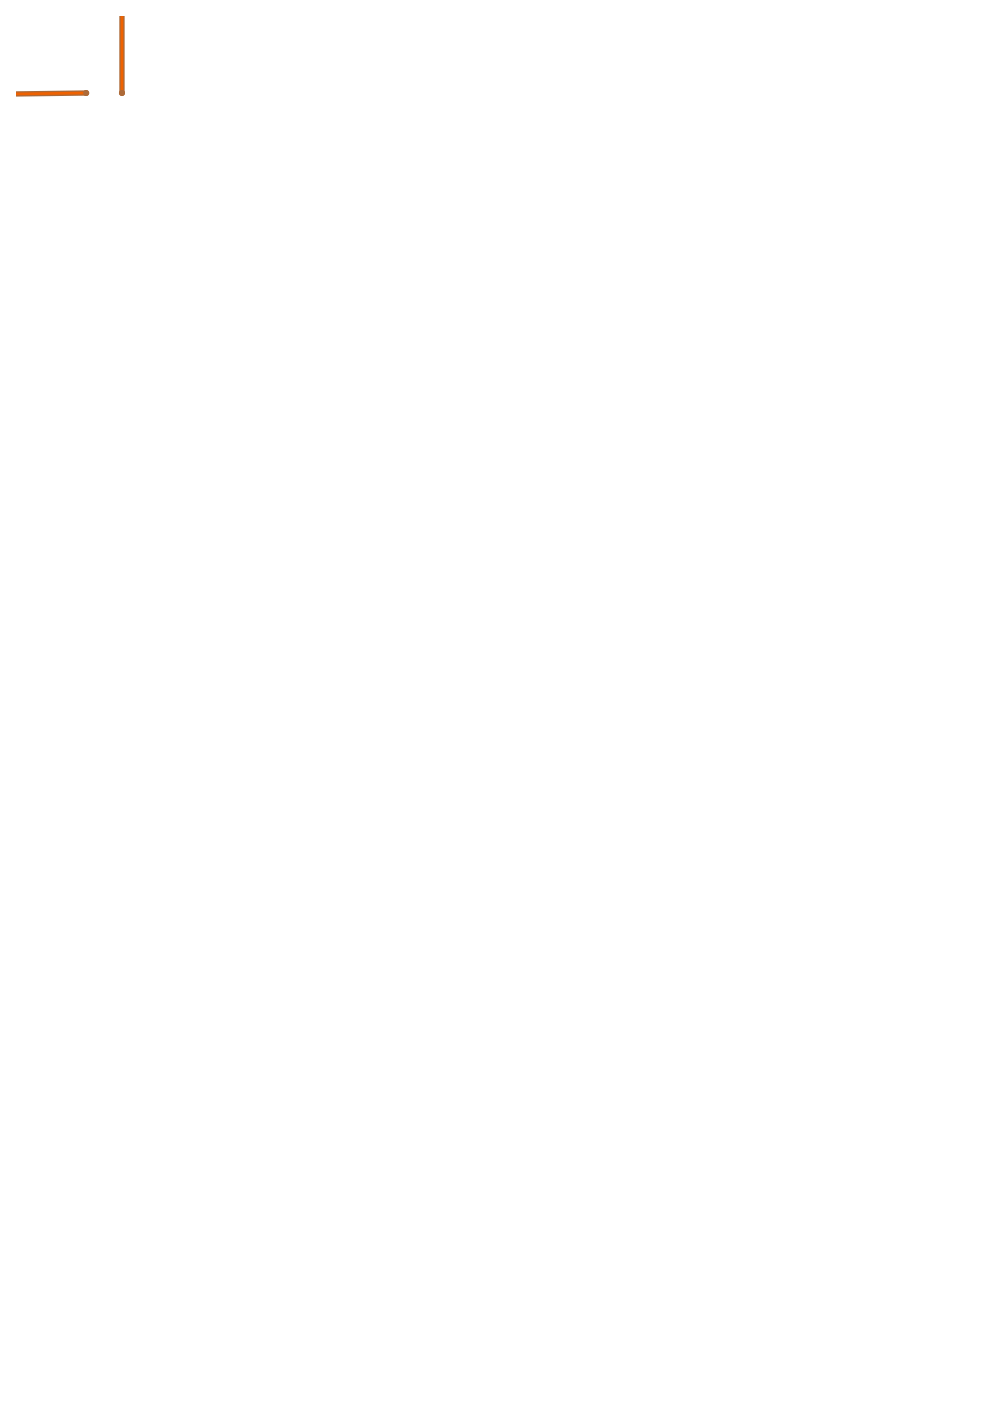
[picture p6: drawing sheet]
<svg xmlns="http://www.w3.org/2000/svg" width="210mm" height="297mm" viewBox="0 0 210 297" stroke-linecap="round" stroke-linejoin="round" font-family="sans-serif">
<path d="M25.9 3.5v16.2" fill="none" stroke="#ad6a38" stroke-width="1.1"/>
<path d="M25.9 3.5v16.2" fill="none" stroke="#ef6100" stroke-width=".56"/>
<g fill="#ad6a38">
<circle cx="25.9" cy="19.7" r=".64"/>
<circle cx="18.3" cy="19.7" r=".64"/>
</g>
<path d="M18.3 19.7l-14.8 .2" fill="none" stroke="#ad6a38" stroke-width="1.1"/>
<path d="M18.3 19.7l-14.8 .2" fill="none" stroke="#ef6100" stroke-width=".56"/>
<circle cx="18.3" cy="19.7" r=".64" fill="#ad6a38"/>
</svg>
